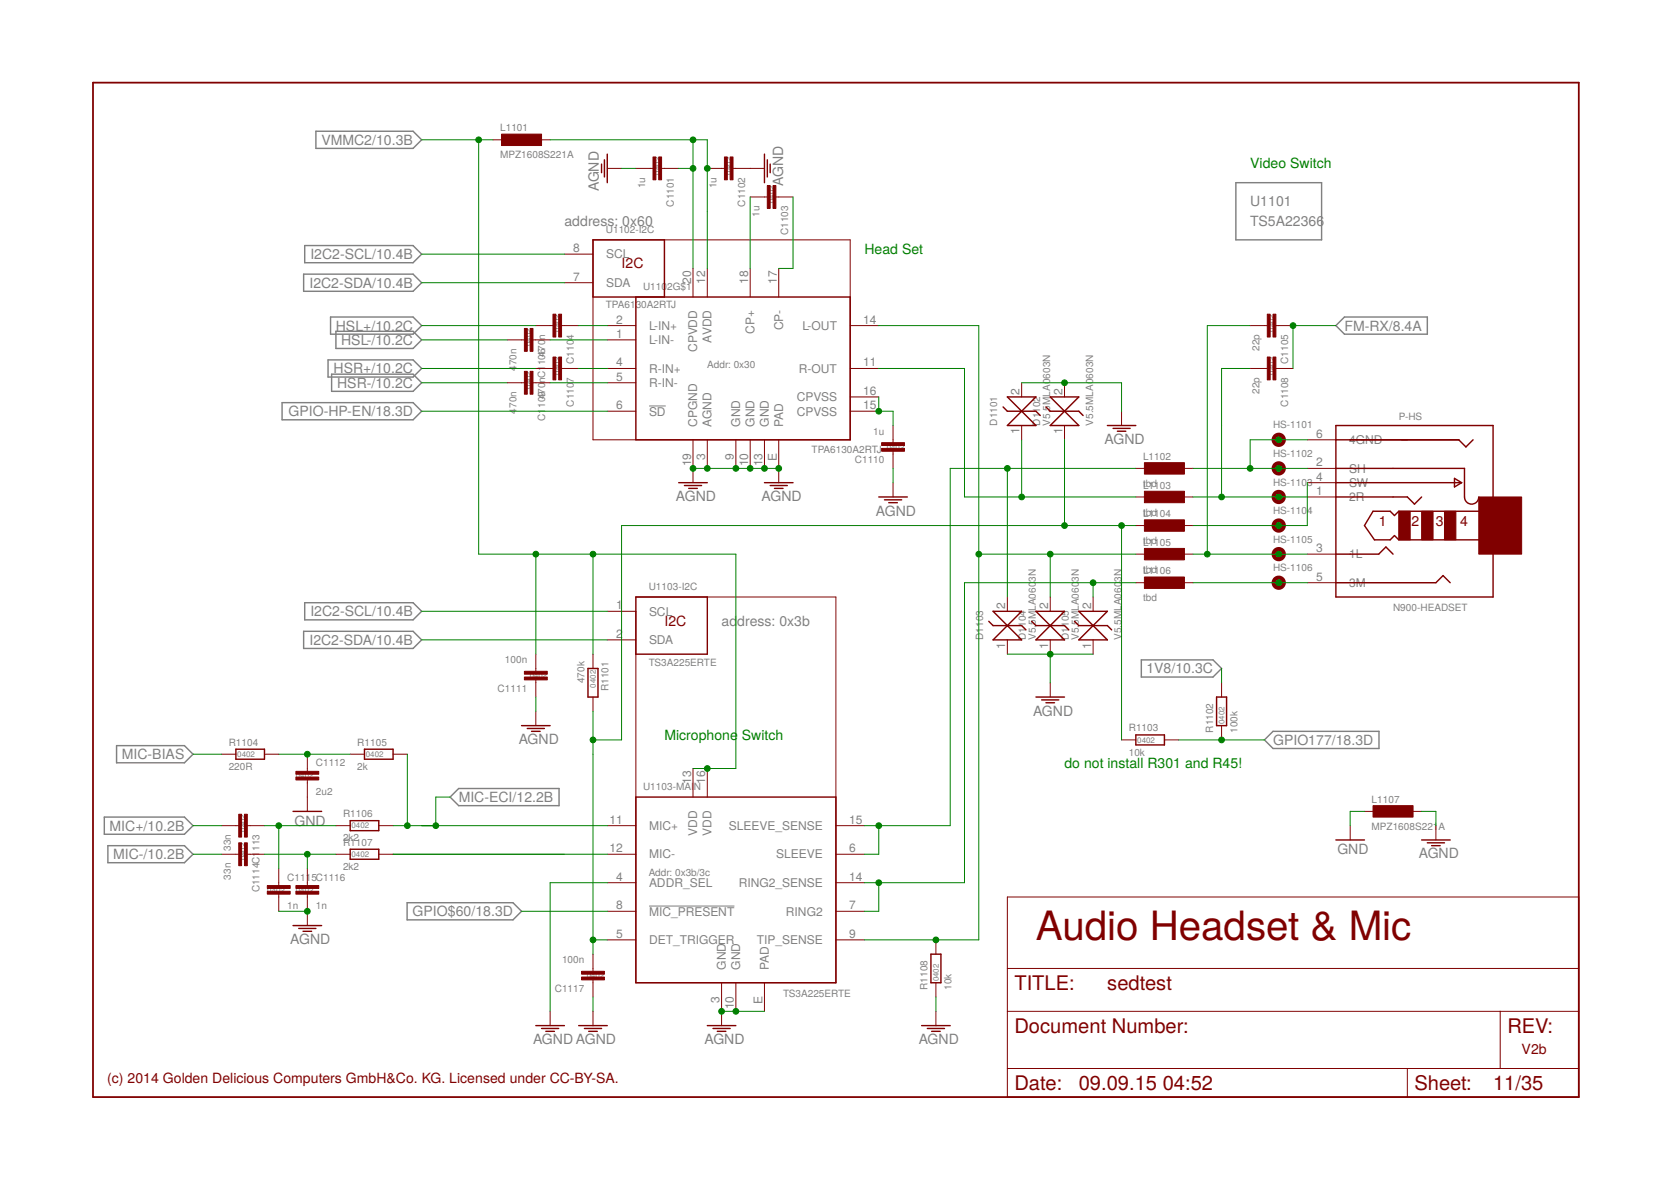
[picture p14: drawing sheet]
<svg xmlns="http://www.w3.org/2000/svg" width="297mm" height="210mm" viewBox="0 0 297 210" stroke-linecap="round" stroke-linejoin="round" font-family="sans-serif">
<defs><g id="words">
<text font-size="7.2" fill="#800000" x="184.1" y="167.1">Audio Headset &amp; Mic</text>
<g font-size="3.6" fill="#800000">
<text x="180.3" y="175.9">TITLE:</text>
<text x="196.8" y="175.9">sedtest</text>
<text x="180.3" y="183.6">Document Number:</text>
<text x="267.9" y="183.6">REV:</text>
<text x="180.3" y="193.7">Date:</text>
<text x="191.8" y="193.7">09.09.15</text>
<text x="206.7" y="193.7">04:52</text>
<text x="251.4" y="193.7">Sheet:</text>
<text x="265.4" y="193.7">11/35</text>
</g>
<g font-size="2.5" fill="#808080">
<text x="57.1" y="25.7">VMMC2/10.3B</text>
<text x="106.4" y="34" transform="rotate(-90 106.4 34)">AGND</text>
<text x="139.2" y="33" transform="rotate(-90 139.2 33)">AGND</text>
<text x="100.3" y="40.1">address: 0x60</text>
<text x="222.2" y="40.1">TS5A22366</text>
<text x="222.2" y="36.5">U1101</text>
<text x="55.2" y="46.1">I2C2-SCL/10.4B</text>
<text x="55" y="51.1">I2C2-SDA/10.4B</text>
<text x="59.7" y="58.8">HSL+/10.2C</text>
<text x="239" y="58.8">FM-RX/8.4A</text>
<text x="60.7" y="61.3">HSL-/10.2C</text>
<text x="59.3" y="66.4">HSR+/10.2C</text>
<text x="59.9" y="68.9">HSR-/10.2C</text>
<text x="51.3" y="74">GPIO-HP-EN/18.3D</text>
<text x="196.3" y="78.9">AGND</text>
<text x="120.1" y="89.1">AGND</text>
<text x="135.4" y="89.1">AGND</text>
<text x="155.7" y="91.6">AGND</text>
<text x="55.2" y="109.5">I2C2-SCL/10.4B</text>
<text x="128.3" y="111.2">ad</text>
<text x="131.1" y="111.2">dress: 0x3b</text>
<text x="55" y="114.6">I2C2-SDA/10.4B</text>
<text x="203.8" y="119.7">1V8/10.3C</text>
<text x="183.6" y="127.2">AGND</text>
<text x="21.7" y="134.9">MIC-BIAS</text>
<text x="92.2" y="132.3">AGND</text>
<text x="226.3" y="132.4">GPIO177/18.3D</text>
<text x="81.5" y="142.5">MIC-ECI/12.2B</text>
<text x="19.5" y="147.6">MIC+/10.2B</text>
<text x="52.3" y="146.7">GND</text>
<text x="20.1" y="152.7">MIC-/10.2B</text>
<text x="237.7" y="151.8">GND</text>
<text x="252.2" y="152.6">AGND</text>
<text x="51.6" y="167.8">AGND</text>
<text x="73.4" y="162.9">GPIO$60/18.3D</text>
<text x="94.7" y="185.6">AGND AGND</text>
<text x="125.2" y="185.6">AGND</text>
<text x="163.3" y="185.6">AGND</text>
</g>
<g font-size="2.5" fill="#008000">
<text x="222.2" y="29.9">Video Switch</text>
<text x="153.7" y="45.2">Head Set</text>
<text x="118.1" y="131.5">Microphone</text>
<text x="131.9" y="131.5">Switch</text>
<text x="189.2" y="136.6">do not install R301 and R45!</text>
</g>
<g font-size="2.5" fill="#800000">
<text x="110.5" y="47.7">I2C</text>
<text x="245.1" y="93.4">1</text>
<text x="250.9" y="93.4">2</text>
<text x="255.2" y="93.4">3</text>
<text x="259.6" y="93.4">4</text>
<text x="118.1" y="111.2">I2C</text>
<text x="270.5" y="187.4">V2b</text>
<text x="19.1" y="192.4">(c) 2014 Golden Delicious Computers GmbH&amp;Co. KG. Licensed under CC-BY-SA.</text>
</g>
<g font-size="2.1" fill="#808080">
<text x="101.9" y="44.8">8</text>
<text x="107.8" y="45.9">SCL</text>
<text x="101.9" y="49.9">7</text>
<text x="107.8" y="51">SDA</text>
<text x="122.8" y="50.4" transform="rotate(-90 122.8 50.4)">20</text>
<text x="125.4" y="50.4" transform="rotate(-90 125.4 50.4)">12</text>
<text x="133" y="50.4" transform="rotate(-90 133 50.4)">18</text>
<text x="138.1" y="50.4" transform="rotate(-90 138.1 50.4)">17</text>
<text x="109.5" y="57.5">2</text>
<text x="115.4" y="58.6">L-IN+</text>
<text x="134.1" y="59.3" transform="rotate(-90 134.1 59.3)">CP+</text>
<text x="139.2" y="58.7" transform="rotate(-90 139.2 58.7)">CP-</text>
<text x="142.6" y="58.6">L-OUT</text>
<text x="153.5" y="57.5">14</text>
<text x="109.5" y="60">1</text>
<text x="109.5" y="65.1">4</text>
<text x="115.4" y="61.2">L-IN-</text>
<text x="124" y="62.6" transform="rotate(-90 124 62.6)">CPVDD</text>
<text x="126.5" y="60.9" transform="rotate(-90 126.5 60.9)">AVDD</text>
<text x="153.5" y="65.1">11</text>
<text x="109.5" y="67.7">5</text>
<text x="115.4" y="66.2">R-IN+</text>
<text x="115.4" y="68.8">R-IN-</text>
<text x="141.7" y="71.3">CPVSS</text>
<text x="142" y="66.2">R-OUT</text>
<text x="153.5" y="70.2">16</text>
<text x="181.2" y="70.2" transform="rotate(-90 181.2 70.2)">2</text>
<text x="188.9" y="70.2" transform="rotate(-90 188.9 70.2)">2</text>
<text x="109.5" y="72.7">6</text>
<text x="115.4" y="73.9">SD</text>
<text x="124" y="75.8" transform="rotate(-90 124 75.8)">CPGND</text>
<text x="126.5" y="75.8" transform="rotate(-90 126.5 75.8)">AGND</text>
<text x="131.6" y="75.8" transform="rotate(-90 131.6 75.8)">GND</text>
<text x="134.1" y="75.8" transform="rotate(-90 134.1 75.8)">GND</text>
<text x="136.7" y="75.8" transform="rotate(-90 136.7 75.8)">GND</text>
<text x="139.2" y="75.8" transform="rotate(-90 139.2 75.8)">PAD</text>
<text x="141.7" y="73.9">CPVSS</text>
<text x="153.5" y="72.7">15</text>
<text x="181.2" y="77.2" transform="rotate(-90 181.2 77.2)">1</text>
<text x="188.9" y="77.2" transform="rotate(-90 188.9 77.2)">1</text>
<text x="234" y="77.8">6</text>
<text x="122.8" y="82.9" transform="rotate(-90 122.8 82.9)">19</text>
<text x="125.4" y="81.7" transform="rotate(-90 125.4 81.7)">3</text>
<text x="130.5" y="81.7" transform="rotate(-90 130.5 81.7)">9</text>
<text x="133" y="82.9" transform="rotate(-90 133 82.9)">10</text>
<text x="135.5" y="82.9" transform="rotate(-90 135.5 82.9)">13</text>
<text x="138.1" y="81.9" transform="rotate(-90 138.1 81.9)">E</text>
<text x="234" y="82.9">2</text>
<text x="239.8" y="78.9">4GND</text>
<text x="234" y="88">1</text>
<text x="234" y="85.4">4</text>
<text x="239.8" y="89.1">2R</text>
<text x="239.8" y="84">SH</text>
<text x="239.8" y="86.6">SW</text>
<text x="234" y="98.1">3</text>
<text x="239.8" y="99.3">1L</text>
<text x="234" y="103.2">5</text>
<text x="239.8" y="104.3">3M</text>
<text x="109.5" y="108.3">1</text>
<text x="109.5" y="113.4">2</text>
<text x="115.4" y="109.4">SCL</text>
<text x="178.7" y="108.3" transform="rotate(-90 178.7 108.3)">2</text>
<text x="186.3" y="108.3" transform="rotate(-90 186.3 108.3)">2</text>
<text x="193.9" y="108.3" transform="rotate(-90 193.9 108.3)">2</text>
<text x="115.4" y="114.5">SDA</text>
<text x="178.7" y="115.3" transform="rotate(-90 178.7 115.3)">1</text>
<text x="186.3" y="115.3" transform="rotate(-90 186.3 115.3)">1</text>
<text x="193.9" y="115.3" transform="rotate(-90 193.9 115.3)">1</text>
<text x="122.8" y="139.3" transform="rotate(-90 122.8 139.3)">13</text>
<text x="125.4" y="139.3" transform="rotate(-90 125.4 139.3)">16</text>
<text x="108.3" y="146.4">11</text>
<text x="115.4" y="147.5">MIC+</text>
<text x="124" y="148.5" transform="rotate(-90 124 148.5)">VDD</text>
<text x="126.5" y="148.5" transform="rotate(-90 126.5 148.5)">VDD</text>
<text x="129.6" y="147.5">SLEEVE_SENSE</text>
<text x="150.9" y="146.4">15</text>
<text x="108.3" y="151.5">12</text>
<text x="115.4" y="152.6">MIC-</text>
<text x="138" y="152.6">SLEEVE</text>
<text x="150.9" y="151.5">6</text>
<text x="109.5" y="156.5">4</text>
<text x="109.5" y="161.6">8</text>
<text x="115.4" y="157.7">ADDR_SEL</text>
<text x="131.3" y="157.7">RING2_SENSE</text>
<text x="150.9" y="161.6">7</text>
<text x="150.9" y="156.5">14</text>
<text x="109.5" y="166.7">5</text>
<text x="115.4" y="167.8">DET_TRIGGER</text>
<text x="115.4" y="162.7">MIC_PRESENT</text>
<text x="134.5" y="167.8">TIP_SENSE</text>
<text x="139.7" y="162.7">RING2</text>
<text x="150.9" y="166.7">9</text>
<text x="129" y="172.3" transform="rotate(-90 129 172.3)">GND</text>
<text x="131.6" y="172.3" transform="rotate(-90 131.6 172.3)">GND</text>
<text x="136.7" y="172.3" transform="rotate(-90 136.7 172.3)">PAD</text>
<text x="127.9" y="178.2" transform="rotate(-90 127.9 178.2)">3</text>
<text x="130.5" y="179.4" transform="rotate(-90 130.5 179.4)">10</text>
<text x="135.5" y="178.4" transform="rotate(-90 135.5 178.4)">E</text>
</g>
<g font-size="1.8" fill="#808080">
<text x="88.9" y="23.4">L1101</text>
<text x="88.9" y="28.2">MPZ1608S221A</text>
<text x="114.7" y="33.4" transform="rotate(-90 114.7 33.4)">1u</text>
<text x="127.4" y="33.4" transform="rotate(-90 127.4 33.4)">1u</text>
<text x="107.7" y="41.4">U1102-I2C</text>
<text x="119.8" y="36.7" transform="rotate(-90 119.8 36.7)">C1101</text>
<text x="132.5" y="36.7" transform="rotate(-90 132.5 36.7)">C1102</text>
<text x="135" y="38.5" transform="rotate(-90 135 38.5)">1u</text>
<text x="140.1" y="41.8" transform="rotate(-90 140.1 41.8)">C1103</text>
<text x="114.3" y="51.5">U110</text>
<text x="118.6" y="51.5">2G$1</text>
<text x="107.7" y="54.8">TPA6130A2RTJ</text>
<text x="91.8" y="65.9" transform="rotate(-90 91.8 65.9)">470n</text>
<text x="96.9" y="60.4" transform="rotate(-90 96.9 60.4)">n</text>
<text x="102" y="64.7" transform="rotate(-90 102 64.7)">C110</text>
<text x="102" y="60.4" transform="rotate(-90 102 60.4)">4</text>
<text x="125.7" y="65.5">Addr: 0x30</text>
<text x="223.9" y="62.4" transform="rotate(-90 223.9 62.4)">22p</text>
<text x="229" y="64.7" transform="rotate(-90 229 64.7)">C1105</text>
<text x="96.9" y="68" transform="rotate(-90 96.9 68)">nC1104670</text>
<text x="102" y="68" transform="rotate(-90 102 68)">7</text>
<text x="223.9" y="70" transform="rotate(-90 223.9 70)">22p</text>
<text x="91.8" y="73.5" transform="rotate(-90 91.8 73.5)">470n</text>
<text x="96.9" y="74.8" transform="rotate(-90 96.9 74.8)">C1104970</text>
<text x="102" y="72.3" transform="rotate(-90 102 72.3)">C110</text>
<text x="155.2" y="77.3">1u</text>
<text x="177.3" y="75.6" transform="rotate(-90 177.3 75.6)">D1101</text>
<text x="184.9" y="75.6" transform="rotate(-90 184.9 75.6)">D1102</text>
<text x="186.7" y="75.6" transform="rotate(-90 186.7 75.6)">V5.5MLA0603N</text>
<text x="194.3" y="75.6" transform="rotate(-90 194.3 75.6)">V5.5MLA0603N</text>
<text x="226.3" y="76.1">HS-1101</text>
<text x="229" y="72.3" transform="rotate(-90 229 72.3)">C1108</text>
<text x="248.6" y="74.6">P-HS</text>
<text x="144.3" y="80.5">TPA6130A2RTJ</text>
<text x="152" y="82.4">C1110</text>
<text x="203.2" y="81.8">L1102</text>
<text x="226.3" y="81.2">HS-1102</text>
<text x="203.2" y="86.6">tbd</text>
<text x="203.2" y="86.8">L1103</text>
<text x="226.3" y="86.3">HS-1103</text>
<text x="203.2" y="91.6">tbd</text>
<text x="203.2" y="91.9">L1104</text>
<text x="226.3" y="91.4">HS-1104</text>
<text x="203.2" y="96.7">tbd</text>
<text x="203.2" y="101.8">tbd</text>
<text x="203.2" y="97">L1105</text>
<text x="226.3" y="101.5">HS-1106</text>
<text x="226.3" y="96.5">HS-1105</text>
<text x="115.3" y="104.8">U1103-I2C</text>
<text x="184.1" y="103.4" transform="rotate(-90 184.1 103.4)">3N</text>
<text x="191.8" y="103.4" transform="rotate(-90 191.8 103.4)">3N</text>
<text x="199.4" y="103.4" transform="rotate(-90 199.4 103.4)">3N</text>
<text x="203.2" y="106.9">tbd</text>
<text x="203.2" y="102.1">L1106</text>
<text x="174.7" y="113.7" transform="rotate(-90 174.7 113.7)">D1103</text>
<text x="182.4" y="113.7" transform="rotate(-90 182.4 113.7)">D1104</text>
<text x="184.1" y="113.7" transform="rotate(-90 184.1 113.7)">V5.5MLA060</text>
<text x="190" y="113.7" transform="rotate(-90 190 113.7)">D1105</text>
<text x="191.8" y="113.7" transform="rotate(-90 191.8 113.7)">V5.5MLA060</text>
<text x="199.4" y="113.7" transform="rotate(-90 199.4 113.7)">V5.5MLA060</text>
<text x="247.6" y="108.6">N900-HEADSET</text>
<text x="89.8" y="117.9">100n</text>
<text x="115.3" y="118.3">TS3A225ERTE</text>
<text x="88.5" y="123">C1111</text>
<text x="103.9" y="121.4" transform="rotate(-90 103.9 121.4)">470k</text>
<text x="108.2" y="122.8" transform="rotate(-90 108.2 122.8)">R1101</text>
<text x="200.6" y="130">R1103</text>
<text x="215.7" y="130.2" transform="rotate(-90 215.7 130.2)">R1102</text>
<text x="219.9" y="130.2" transform="rotate(-90 219.9 130.2)">100k</text>
<text x="40.7" y="136.8">220R</text>
<text x="40.7" y="132.5">R1104</text>
<text x="56.1" y="136.2">C1112</text>
<text x="63.5" y="136.8">2k</text>
<text x="63.5" y="132.5">R1105</text>
<text x="200.6" y="134.3">10k</text>
<text x="56.1" y="141.3">2u2</text>
<text x="114.3" y="140.4">U1103-MAI</text>
<text x="123.3" y="140.4">N</text>
<text x="243.8" y="142.7">L1107</text>
<text x="61" y="149.5">2k2</text>
<text x="61" y="145.2">R1106</text>
<text x="243.8" y="147.5">MPZ1608S221</text>
<text x="255.7" y="147.5">A</text>
<text x="41" y="151.2" transform="rotate(-90 41 151.2)">33n</text>
<text x="61" y="154.6">2k2</text>
<text x="61" y="150.3">R1107</text>
<text x="115.3" y="155.6">Addr: 0x3b/3c</text>
<text x="41" y="156.3" transform="rotate(-90 41 156.3)">33n</text>
<text x="46.1" y="158.6" transform="rotate(-90 46.1 158.6)">C1114C1113</text>
<text x="51.1" y="161.6">1n</text>
<text x="51.1" y="156.5">C1115C1116</text>
<text x="56.1" y="161.6">1n</text>
<text x="99.9" y="171.2">100n</text>
<text x="98.6" y="176.3">C1117</text>
<text x="139.2" y="177.2">TS3A225ERTE</text>
<text x="164.9" y="175.9" transform="rotate(-90 164.9 175.9)">R1108</text>
<text x="169.2" y="175.9" transform="rotate(-90 169.2 175.9)">10k</text>
</g>
<g font-size="1.4" fill="#808080">
<text x="117.4" y="31" transform="rotate(-90 117.4 31)">0402</text>
<text x="130" y="31" transform="rotate(-90 130 31)">0402</text>
<text x="137.7" y="36.1" transform="rotate(-90 137.7 36.1)">0402</text>
<text x="99.6" y="59" transform="rotate(-90 99.6 59)">0402</text>
<text x="226.6" y="59" transform="rotate(-90 226.6 59)">0402</text>
<text x="94.5" y="61.5" transform="rotate(-90 94.5 61.5)">0402</text>
<text x="94.5" y="69.1" transform="rotate(-90 94.5 69.1)">0402</text>
<text x="99.6" y="66.6" transform="rotate(-90 99.6 66.6)">0402</text>
<text x="226.6" y="66.6" transform="rotate(-90 226.6 66.6)">0402</text>
<text x="157.6" y="80">0402</text>
<text x="94.2" y="120.6">0402</text>
<text x="105.9" y="122.2" transform="rotate(-90 105.9 122.2)">0402</text>
<text x="217.7" y="128.7" transform="rotate(-90 217.7 128.7)">0402</text>
<text x="42.2" y="134.6">0402</text>
<text x="65" y="134.6">0402</text>
<text x="202.2" y="132">0402</text>
<text x="52.6" y="138.4">0402</text>
<text x="43.7" y="147.8" transform="rotate(-90 43.7 147.8)">0402</text>
<text x="62.5" y="147.2">0402</text>
<text x="43.7" y="152.9" transform="rotate(-90 43.7 152.9)">0402</text>
<text x="62.5" y="152.3">0402</text>
<text x="47.5" y="158.7">0402</text>
<text x="52.6" y="158.7">0402</text>
<text x="104.3" y="173.9">0402</text>
<text x="166.9" y="174.4" transform="rotate(-90 166.9 174.4)">0402</text>
</g>
</g></defs>
<g fill="none" stroke="#808080" stroke-width=".25">
<path d="M56.2 23.3h17.2l1.6 1.5-1.6 1.6h-17.2zM219.7 32.5h15.2v10.1h-15.2zM54 48.7h19.4l1.6 1.5-1.6 1.6h-19.4zM54.2 43.6h19.2l1.6 1.6-1.6 1.5h-19.2zM58.8 56.3h14.6l1.6 1.6-1.6 1.5h-14.6zM59.7 58.9h13.7l1.6 1.5-1.6 1.5h-13.7zM237.5 57.9l1.5-1.6h14.7v3.1h-14.7zM50.1 71.6h23.3l1.6 1.5-1.6 1.5h-23.3zM58.3 64h15.1l1.6 1.5-1.6 1.5h-15.1zM58.9 66.5h14.5l1.6 1.5-1.6 1.6h-14.5zM54 112.2h19.4l1.6 1.5-1.6 1.6h-19.4zM54.2 107.1h19.2l1.6 1.5-1.6 1.6h-19.2z"/>
<path d="M202.9 117.3h12.7l1.5 1.5-1.5 1.5h-12.7zM20.7 132.5h12.1l1.5 1.5-1.5 1.6h-12.1zM224.8 131.5l1.5-1.5h18.8v3h-18.8zM18.5 145.2h14.3l1.5 1.5-1.5 1.6h-14.3zM19.2 150.3h13.6l1.5 1.5-1.5 1.5h-13.6zM80 141.7l1.5-1.6h17.9v3.1h-17.9zM72.4 160.4h18.8l1.5 1.6-1.5 1.5h-18.8z"/>
</g>
<path d="M115.4 72.2h2.9M115.4 161h15.2" fill="none" stroke="#808080" stroke-width=".18"/>
<g fill="none" stroke="#800000" stroke-width=".18">
<path d="M87.6 24.8h2.6M95.2 24.8h2.6M107.9 29.9h2.6M113 29.9h3.1M117.6 29.9h3M125.7 29.9h3.1M130.3 29.9h5.6M133.3 35h3.1M137.9 35h3.1M95.2 57.9h3.1M99.8 57.9h3.1M100.3 45.2h5.1"/>
<path d="M100.3 50.2h5.1M105.4 42.6h45.7v35.6h-45.7zM107.9 57.9h5.1M123.2 47.7v5.1M125.7 47.7v5.1M133.3 47.7v5.1M138.4 47.7v5.1M151.1 57.9h5.1M222.2 57.9h3.1M226.8 57.9h3M90.2 60.4h3M90.2 68h3"/>
<path d="M94.7 60.4h3.1M94.7 68h3.1M95.2 65.5h3.1M99.8 65.5h3.1M107.9 73.1h5.1M107.9 60.4h5.1M107.9 65.5h5.1M107.9 68h5.1M123.2 78.2v7.6M125.7 78.2v5M130.8 78.2v5M133.3 78.2v5"/>
<path d="M135.9 78.2v5M138.4 78.2v7.6M151.1 73.1h5.1M151.1 70.5h5.1M151.1 65.5h5.1M158.7 75.6v3.1M181.6 68v2.5M181.6 75.6v2.6M189.2 68v2.5M189.2 75.6v2.6M199.4 73.1v2.5M222.2 65.5h3.1"/>
<path d="M226.8 65.5h3M232.4 78.2h5.1M158.7 80.2v3M158.7 85.8v2.5M201.9 88.3h2.5M201.9 83.2h2.5M201.9 98.5h2.5M201.9 93.4h2.5M209.5 88.3h2.6M209.5 83.2h2.6M209.5 98.5h2.6M209.5 93.4h2.6"/>
<path d="M232.4 88.3h5.1M232.4 83.2h5.1M232.4 85.8h5.1M232.4 98.5h5.1M95.2 116.3v3M105.4 116.3v2.5M107.9 113.7h5.1M113 106.1h35.6v68.6h-35.6v-66.1h-5.1M179.1 106.1v2.5M179.1 113.7v2.6M186.7 106.1v2.5M186.7 113.7v2.6"/>
<path d="M194.3 106.1v2.5M194.3 113.7v2.6M201.9 103.6h2.5M209.5 103.6h2.6M232.4 103.6h5.1M39.4 134h2.5M47 134h2.6M54.6 134v3.1M54.6 138.6v5.6M62.3 134h2.5M69.9 134h2.5M95.2 120.8v3.1"/>
<path d="M95.2 126.4v2.6M105.4 123.9v2.5M123.2 136.6v5.1M125.7 136.6v5.1M186.7 121.3v2.6M199.4 131.5h2.5M207 131.5h2.5M217.1 121.3v2.6M217.1 129v2.5M39.4 151.8h3M39.4 146.7h3M44 151.8h3"/>
<path d="M44 146.7h3M49.6 154.3v3.1M49.6 158.9v3.1M54.6 154.3v3.1M54.6 158.9v5.6M59.7 151.8h2.6M59.7 146.7h2.6M67.3 151.8h2.6M67.3 146.7h2.6M107.9 156.9h5.1M107.9 151.8h5.1M107.9 146.7h5.1"/>
<path d="M148.6 156.9h5.1M148.6 151.8h5.1M148.6 146.7h5.1M179.1 159.4h101.5v35.6h-101.5zM240 146.7v2.6M242.5 144.2h2.6M250.2 144.2h2.5M255.2 146.7v2.6M97.8 179.7v2.6M105.4 169.6v3M105.4 174.2v3M105.4 179.7v2.6"/>
<path d="M107.9 167h5.1M107.9 162h5.1M128.3 174.7v7.6M130.8 174.7v5M135.9 174.7v5M148.6 167h5.1M148.6 162h5.1M166.4 167v2.6M166.4 174.7v2.5M166.4 179.7v2.6M179.1 179.7h101.5M179.1 172.1h101.5"/>
<path d="M266.7 179.7v10.2M179.1 189.9h101.5M250.2 189.9v5.1"/>
</g>
<path d="M16.5 14.7h264.1v180.3h-264.1z" fill="none" stroke="#800000" stroke-width=".32"/>
<g fill="none" stroke="#800000" stroke-width="1.3">
<circle cx="227.3" cy="78.2" r=".64"/>
<circle cx="227.3" cy="83.2" r=".64"/>
<circle cx="227.3" cy="88.3" r=".64"/>
<circle cx="227.3" cy="93.4" r=".64"/>
<circle cx="227.3" cy="98.5" r=".64"/>
<circle cx="227.3" cy="103.6" r=".64"/>
</g>
<g fill="none" stroke="#800000" stroke-width=".25">
<path d="M106.9 29.2v1.5M107.4 28.4v3.1M107.9 27.4v5.1M135.9 27.4v5.1M136.4 28.4v3.1M136.9 29.2v1.5M113 52.8v25.4h38.1v-25.4h-45.7v-10.2h12.7v10.2M178.3 72.3l.8 .8h5l.8 .8M179.1 70.5h5l-5 5.1h5zM185.9 72.3l.8 .8h5.1l.7 .8M186.7 70.5h5.1l-5.1 5.1h5.1zM196.8 75.6h5.1"/>
<path d="M197.9 76.1h3M198.6 76.6h1.5M237.5 78.2h21.8l1.3 1.2 1.3-1.2M237.5 75.6h27.9v30.5h-27.9zM120.6 85.8h5.1M121.7 86.3h3M122.4 86.8h1.6M135.9 85.8h5.1M136.9 86.3h3.1M137.7 86.8h1.5M156.2 88.3h5.1M157.2 88.8h3.1"/>
<path d="M158 89.3h1.5M237.5 83.2h22.8v5.1a1.27 1.27 0 0 0 1.3 1.3 1.27 1.27 0 0 0 1.3-1.3M237.5 98.5h7.6l1.3-1.3 1.2 1.3M237.5 88.3h12.7l1.2 1.3 1.3-1.3M237.5 85.8h22.3M258.6 85l1.2 .8-1.2 .8zM265.4 90.9h-16.8l-.7 .7-.8-.7h-3l-1.6 2.5 1.8 2.5h2.8l.8-.7 .7 .7h16.8M104.5 118.8h1.8v5.1h-1.8zM113 106.1h12.7v10.2h-12.7zM175.8 110.4l.7 .8h5.1l.8 .8M176.5 108.6h5.1l-5.1 5.1h5.1zM183.4 110.4l.7 .8h5.1l.8 .8"/>
<path d="M184.1 108.6h5.1l-5.1 5.1h5.1zM191 110.4l.8 .8h5l.8 .8M191.8 108.6h5l-5 5.1h5zM237.5 103.6h17.7l1.3-1.3 1.3 1.3M41.9 133.2h5.1v1.7h-5.1zM64.8 133.2h5.1v1.7h-5.1zM92.7 129h5.1M93.7 129.5h3.1M94.5 130h1.5M184.1 123.9h5.1M185.2 124.4h3M185.9 124.9h1.6"/>
<path d="M201.9 130.6h5.1v1.8h-5.1zM216.3 123.9h1.7v5.1h-1.7zM52.1 144.2h5.1M62.3 145.9h5v1.7h-5zM62.3 150.9h5v1.8h-5zM113 141.7h35.6v33h-35.6zM237.5 149.3h5M252.7 149.3h5.1M253.7 149.8h3.1M254.5 150.3h1.5M52.1 164.5h5.1M53.1 165h3.1"/>
<path d="M53.9 165.5h1.5M165.5 169.6h1.8v5.1h-1.8zM95.2 182.3h5.1M96.3 182.8h3M97 183.3h1.6M102.9 182.3h5M103.9 182.8h3M104.6 183.3h1.6M125.7 182.3h5.1M126.7 182.8h3.1M127.5 183.3h1.5M163.8 182.3h5.1"/>
<path d="M164.8 182.8h3.1M165.6 183.3h1.5"/>
</g>
<g fill="#800000" stroke="#800000" stroke-width=".18">
<path d="M262.9 88.3h7.6v10.2h-7.6z"/>
<path d="M252.7 90.9h2v5h-2z"/>
<path d="M256.8 90.9h2v5h-2z"/>
<path d="M248.6 90.9h2.1v5h-2.1z"/>
<path d="M136.4 33h.5v4h-.5z"/>
<path d="M137.4 33h.5v4h-.5z"/>
<path d="M116.1 27.9h.5v4.1h-.5z"/>
<path d="M117.1 27.9h.5v4.1h-.5z"/>
<path d="M156.7 78.7h4.1v.5h-4.1z"/>
<path d="M156.7 79.7h4.1v.5h-4.1z"/>
<path d="M128.8 27.9h.5v4.1h-.5z"/>
<path d="M129.8 27.9h.5v4.1h-.5z"/>
<path d="M93.2 119.3h4.1v.5h-4.1z"/>
<path d="M93.2 120.3h4.1v.5h-4.1z"/>
<path d="M98.3 55.8h.5v4.1h-.5z"/>
<path d="M99.3 55.8h.5v4.1h-.5z"/>
<path d="M93.2 58.4h.5v4h-.5z"/>
<path d="M94.2 58.4h.5v4h-.5z"/>
<path d="M98.3 63.5h.5v4h-.5z"/>
<path d="M99.3 63.5h.5v4h-.5z"/>
<path d="M93.2 66h.5v4.1h-.5z"/>
<path d="M94.2 66h.5v4.1h-.5z"/>
<path d="M225.3 55.8h.5v4.1h-.5z"/>
<path d="M226.3 55.8h.5v4.1h-.5z"/>
<path d="M225.3 63.5h.5v4h-.5z"/>
<path d="M226.3 63.5h.5v4h-.5z"/>
<path d="M103.4 172.6h4v.5h-4z"/>
<path d="M103.4 173.7h4v.5h-4z"/>
<path d="M42.4 144.7h.5v4.1h-.5z"/>
<path d="M43.5 144.7h.5v4.1h-.5z"/>
<path d="M42.4 149.8h.5v4.1h-.5z"/>
<path d="M43.5 149.8h.5v4.1h-.5z"/>
<path d="M52.6 158.4h4.1v.5h-4.1z"/>
<path d="M52.6 157.4h4.1v.5h-4.1z"/>
<path d="M47.5 158.4h4.1v.5h-4.1z"/>
<path d="M47.5 157.4h4.1v.5h-4.1z"/>
<path d="M244.1 143.2h7.1v2h-7.1z"/>
<path d="M89.2 23.8h7.1v2.1h-7.1z"/>
<path d="M52.6 138.1h4.1v.5h-4.1z"/>
<path d="M52.6 137.1h4.1v.5h-4.1z"/>
<path d="M203.4 82.2h7.1v2.1h-7.1z"/>
<path d="M203.4 92.4h7.1v2h-7.1z"/>
<path d="M203.4 97.5h7.1v2h-7.1z"/>
<path d="M203.4 102.6h7.1v2h-7.1z"/>
<path d="M203.4 87.3h7.1v2h-7.1z"/>
</g>
<g fill="none" stroke="#008000" stroke-width=".18">
<path d="M75 24.8h12.6M85.1 24.8v73.7h45.7v38.1h-7.6M97.8 24.8h27.9v22.9M110.5 29.9h2.5M120.6 29.9h2.6M123.2 24.8v22.9M133.3 35v12.7M141 35v12.7h-2.6M75 57.9h20.2M75 45.2h25.3M75 50.2h25.3M102.9 57.9h5"/>
<path d="M156.2 57.9h17.8v109.1h-20.3M222.2 57.9h-7.6v40.6M237.5 57.9h-7.7v7.6M75 65.5h20.2M75 73.1h32.9M75 60.4h15.2M75 68h15.2M97.8 60.4h10.1M97.8 68h10.1M102.9 65.5h5M156.2 65.5h15.2v22.8h30.5M156.2 70.5v2.6h2.5v2.5"/>
<path d="M181.6 78.2v10.1M181.6 68h17.8v5.1M189.2 78.2v15.2M222.2 65.5h-5.1v22.8M232.4 78.2h-10.2v5M95.2 98.5v17.8M105.4 98.5v17.8M123.2 83.2h15.2M158.7 83.2v2.6M174 98.5h27.9M179.1 83.2v22.9M186.7 98.5v7.6"/>
<path d="M199.4 93.4v38.1M201.9 93.4h-91.4v38.1h-5.1M201.9 83.2h-33v63.5h-15.2M212.1 98.5h20.3M212.1 88.3h20.3M212.1 83.2h20.3M232.4 85.8v7.6h-20.3M75 108.6h32.9M75 113.7h32.9M179.1 116.3h15.2M186.7 116.3v5M194.3 103.6v2.5"/>
<path d="M201.9 103.6h-30.5v53.3h-17.7M212.1 103.6h20.3M217.1 118.8v2.5M34.3 134h5.1M49.6 134h12.7M72.4 134v12.7M95.2 123.9v2.5M105.4 126.4v43.2M209.5 131.5h15.3M34.3 151.8h5.1M34.3 146.7h5.1M47 151.8h12.7"/>
<path d="M47 146.7h12.7M49.6 146.7v7.6M54.6 151.8v2.5M69.9 151.8h38M69.9 146.7h38M80 141.7h-2.5v5M107.9 156.9h-10.1v22.8M156.2 146.7v5.1h-2.5M156.2 156.9v5.1h-2.5M242.5 144.2h-2.5v2.5M252.7 144.2h2.5v2.5M49.6 162h5"/>
<path d="M92.7 162h15.2M105.4 167h2.5M105.4 177.2v2.5M128.3 179.7h7.6M166.4 177.2v2.5"/>
</g>
<g fill="#008000" stroke="#008000" stroke-width=".18">
<circle cx="174" cy="98.5" r=".51"/>
<circle cx="166.4" cy="167" r=".51"/>
<circle cx="186.7" cy="98.5" r=".51"/>
<circle cx="181.6" cy="88.3" r=".51"/>
<circle cx="105.4" cy="167" r=".51"/>
<circle cx="105.4" cy="131.5" r=".51"/>
<circle cx="199.4" cy="93.4" r=".51"/>
<circle cx="189.2" cy="93.4" r=".51"/>
<circle cx="156.2" cy="73.1" r=".51"/>
<circle cx="77.5" cy="146.7" r=".51"/>
<circle cx="72.4" cy="146.7" r=".51"/>
<circle cx="229.8" cy="57.9" r=".51"/>
<circle cx="156.2" cy="146.7" r=".51"/>
<circle cx="179.1" cy="83.2" r=".51"/>
<circle cx="156.2" cy="156.9" r=".51"/>
<circle cx="194.3" cy="103.6" r=".51"/>
<circle cx="130.8" cy="179.7" r=".51"/>
<circle cx="128.3" cy="179.7" r=".51"/>
<circle cx="138.4" cy="83.2" r=".51"/>
<circle cx="135.9" cy="83.2" r=".51"/>
<circle cx="133.3" cy="83.2" r=".51"/>
<circle cx="130.8" cy="83.2" r=".51"/>
<circle cx="125.7" cy="83.2" r=".51"/>
<circle cx="123.2" cy="83.2" r=".51"/>
<circle cx="54.6" cy="162" r=".51"/>
<circle cx="189.2" cy="68" r=".51"/>
<circle cx="186.7" cy="116.3" r=".51"/>
<circle cx="49.6" cy="146.7" r=".51"/>
<circle cx="54.6" cy="151.8" r=".51"/>
<circle cx="125.7" cy="29.9" r=".51"/>
<circle cx="123.2" cy="29.9" r=".51"/>
<circle cx="123.2" cy="24.8" r=".51"/>
<circle cx="54.6" cy="134" r=".51"/>
<circle cx="125.7" cy="136.6" r=".51"/>
<circle cx="95.2" cy="98.5" r=".51"/>
<circle cx="85.1" cy="24.8" r=".51"/>
<circle cx="105.4" cy="98.5" r=".51"/>
<circle cx="217.1" cy="131.5" r=".51"/>
<circle cx="227.3" cy="83.2" r=".51"/>
<circle cx="227.3" cy="78.2" r=".51"/>
<circle cx="222.2" cy="83.2" r=".51"/>
<circle cx="227.3" cy="93.4" r=".51"/>
<circle cx="227.3" cy="103.6" r=".51"/>
<circle cx="227.3" cy="98.5" r=".51"/>
<circle cx="214.6" cy="98.5" r=".51"/>
<circle cx="227.3" cy="88.3" r=".51"/>
<circle cx="217.1" cy="88.3" r=".51"/>
</g>
<use href="#words"/>
</svg>
